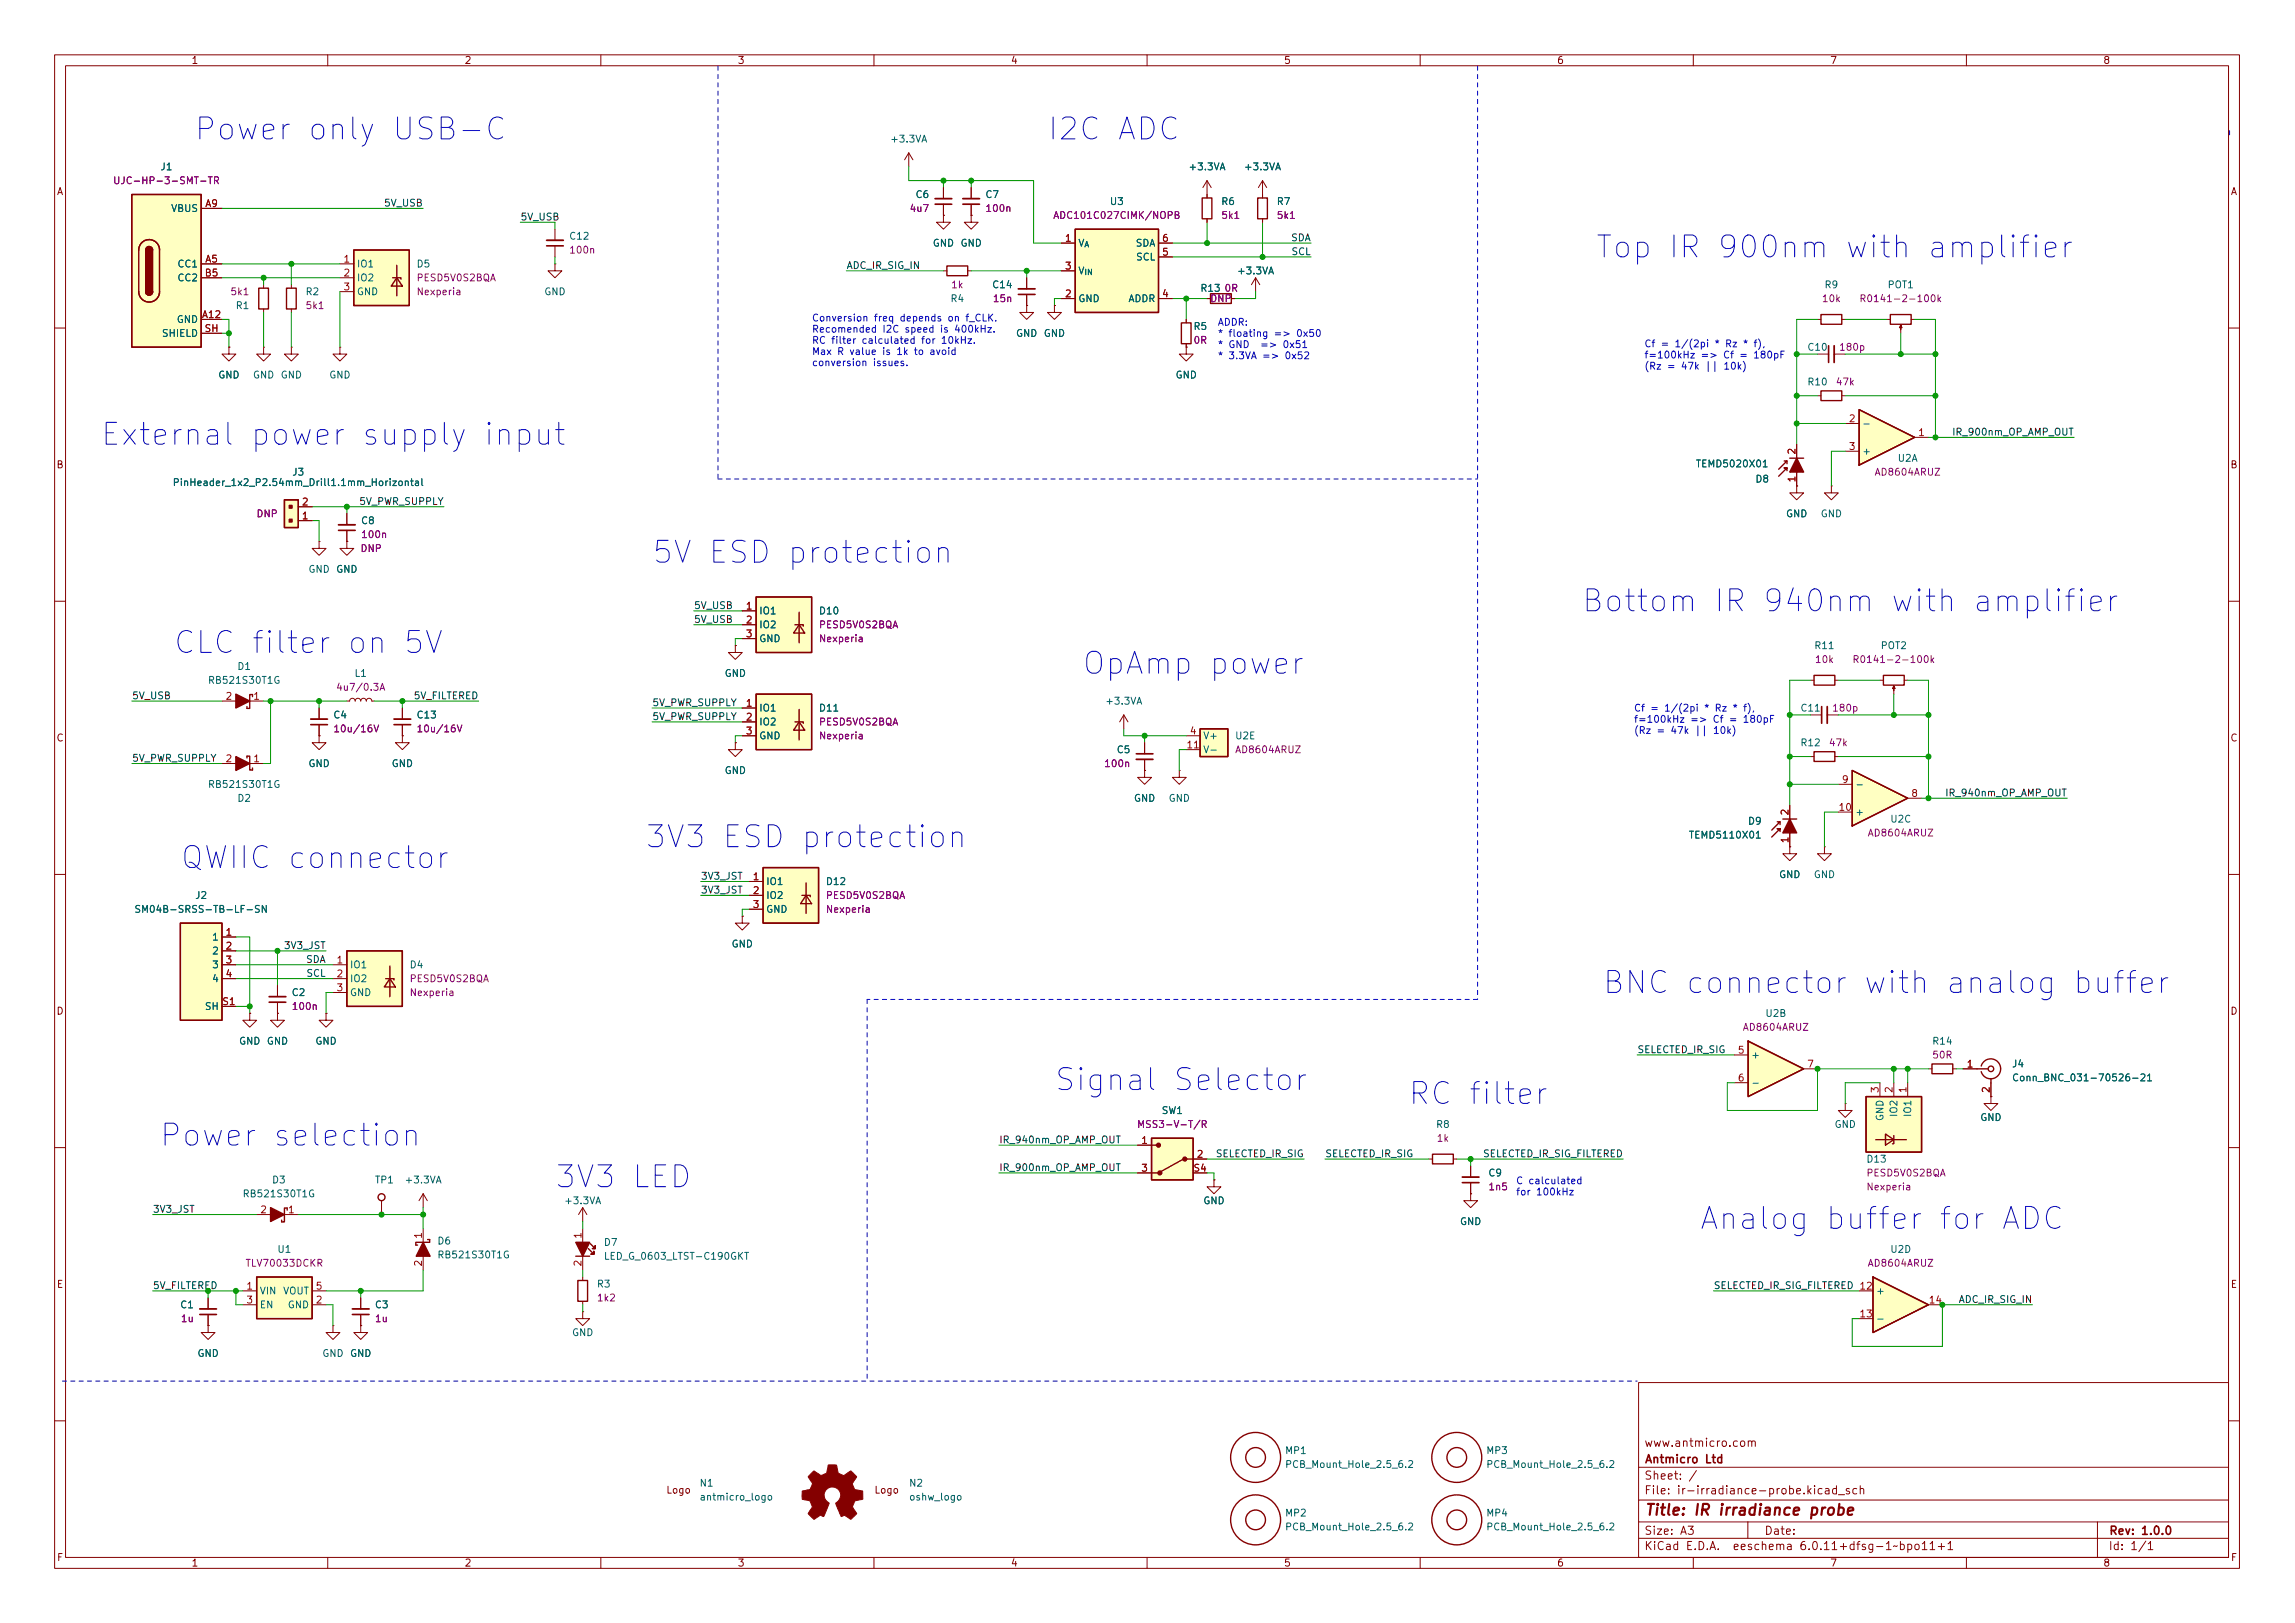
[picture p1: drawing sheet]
<svg xmlns="http://www.w3.org/2000/svg" width="420mm" height="297mm" viewBox="0 0 420 297" stroke-linecap="round" stroke-linejoin="round" font-family="sans-serif">
<defs><g id="words">
<g font-size="5.6" fill="#0000c2">
<text x="35.6" y="25.6">Power</text>
<text x="56.5" y="25.6">only</text>
<text x="72.1" y="25.6">USB-C</text>
<text x="191.8" y="25.6">I2C</text>
<text x="204.7" y="25.6">ADC</text>
<text x="292.1" y="47.2">Top IR 900nm</text>
<text x="338.3" y="47.2">with</text>
<text x="353.5" y="47.2">amplifier</text>
<text x="18.4" y="81.5">External</text>
<text x="46" y="81.5">power</text>
<text x="66.5" y="81.5">supply</text>
<text x="89" y="81.5">input</text>
<text x="119.4" y="103.1">5V ESD protection</text>
<text x="289.6" y="112">Bottom</text>
<text x="313.9" y="112">IR 940nm</text>
<text x="346.6" y="112">with</text>
<text x="361.8" y="112">amplifier</text>
<text x="31.7" y="119.6">CLC filter</text>
<text x="63.9" y="119.6">on</text>
<text x="74.3" y="119.6">5V</text>
<text x="198.1" y="123.4">OpAmp</text>
<text x="221.5" y="123.4">power</text>
<text x="118.1" y="155.1">3V3</text>
<text x="132.4" y="155.1">ESD protection</text>
<text x="33" y="159">QWIIC connector</text>
<text x="293.4" y="181.8">BNC connector</text>
<text x="341.5" y="181.8">with</text>
<text x="356.7" y="181.8">analog</text>
<text x="380.1" y="181.8">buffer</text>
<text x="193" y="199.6">Signal</text>
<text x="214.9" y="199.6">Selector</text>
<text x="257.8" y="202.1">RC filter</text>
<text x="29.2" y="209.8">Power</text>
<text x="50.1" y="209.8">selection</text>
<text x="101.6" y="217.4">3V3</text>
<text x="115.8" y="217.4">LED</text>
<text x="311.1" y="225">Analog</text>
<text x="334.4" y="225">buffer</text>
<text x="355.3" y="225">for</text>
<text x="366.8" y="225">ADC</text>
</g>
<g font-size="2.8" fill="#840000">
<text x="301" y="277.9">Title:</text>
<text x="310.2" y="277.9">IR irradiance</text>
<text x="332.1" y="277.9">probe</text>
</g>
<g font-size="2.1" fill="#840000">
<text x="301" y="268.2">Antmicro</text>
<text x="301" y="265.2">www.antmicro.com</text>
<text x="312.2" y="268.2">Ltd</text>
<text x="301" y="273.9">File:</text>
<text x="301" y="271.2">Sheet:</text>
<text x="307.4" y="273.9">ir-irradiance-probe.kicad_sch</text>
<text x="301" y="281.3">Size:</text>
<text x="307.6" y="281.3">A3</text>
<text x="323" y="281.3">Date:</text>
<text x="386" y="281.3">Rev:</text>
<text x="392.1" y="281.3">1.0.0</text>
<text x="301" y="284.1">KiCad</text>
<text x="308.7" y="284.1">E.D.A.</text>
<text x="317.6" y="284.1">eeschema</text>
<text x="330" y="284.1">6.0.11+dfsg-1~bpo11+1</text>
<text x="386" y="284.1">Id:</text>
<text x="390.1" y="284.1">1/1</text>
</g>
<g font-size="1.8" fill="#840000">
<text x="35" y="12.1">1</text>
<text x="85" y="12.1">2</text>
<text x="135" y="12.1">3</text>
<text x="185" y="12.1">4</text>
<text x="235" y="12.1">5</text>
<text x="285" y="12.1">6</text>
<text x="335" y="12.1">7</text>
<text x="385" y="12.1">8</text>
<text x="10.4" y="36.1">A</text>
<text x="408.4" y="36.1">A</text>
<text x="10.3" y="86.1">B</text>
<text x="408.3" y="86.1">B</text>
<text x="10.3" y="136.1">C</text>
<text x="408.3" y="136.1">C</text>
<text x="10.3" y="186.1">D</text>
<text x="408.3" y="186.1">D</text>
<text x="10.3" y="236.1">E</text>
<text x="408.3" y="236.1">E</text>
<text x="121.9" y="273.7">Logo</text>
<text x="160" y="273.7">Logo</text>
<text x="10.4" y="286.1">F</text>
<text x="35" y="287.1">1</text>
<text x="85" y="287.1">2</text>
<text x="135" y="287.1">3</text>
<text x="185" y="287.1">4</text>
<text x="235" y="287.1">5</text>
<text x="285" y="287.1">6</text>
<text x="335" y="287.1">7</text>
<text x="385" y="287.1">8</text>
<text x="408.4" y="286.1">F</text>
</g>
<g font-size="1.8" fill="#006464">
<text x="162.9" y="26.5">+3.3VA</text>
<text x="29.3" y="31.5">J1</text>
<text x="217.5" y="31.5">+3.3VA</text>
<text x="227.7" y="31.5">+3.3VA</text>
<text x="31.3" y="39.2">VBUS</text>
<text x="167.5" y="36.6">C6</text>
<text x="180.3" y="36.6">C7</text>
<text x="203.1" y="37.9">U3</text>
<text x="223.5" y="37.9">R6</text>
<text x="233.7" y="37.9">R7</text>
<text x="104.1" y="44.2">C12</text>
<text x="170.7" y="45.5">GND GND</text>
<text x="197.4" y="45.5">V_{A}</text>
<text x="207.9" y="45.5">SDA</text>
<text x="32.4" y="49.3">CC1</text>
<text x="32.4" y="51.9">CC2</text>
<text x="65.3" y="49.3">IO1</text>
<text x="65.3" y="51.9">IO2</text>
<text x="76.2" y="49.3">D5</text>
<text x="181.6" y="53.1">C14</text>
<text x="197.4" y="50.6">V_{IN}</text>
<text x="207.9" y="48">SCL</text>
<text x="219.7" y="53.8">R13</text>
<text x="226.4" y="50.6">+3.3VA</text>
<text x="334" y="53.1">R9</text>
<text x="345.5" y="53.1">POT1</text>
<text x="32.3" y="59.5">GND</text>
<text x="43.1" y="56.9">R1</text>
<text x="55.9" y="54.4">R2</text>
<text x="65.3" y="54.4">GND</text>
<text x="99.6" y="54.4">GND</text>
<text x="173.9" y="55.7">R4</text>
<text x="197.4" y="55.7">GND</text>
<text x="206.5" y="55.7">ADDR</text>
<text x="29.6" y="62">SHIELD</text>
<text x="185.9" y="62">GND GND</text>
<text x="218.4" y="60.7">R5</text>
<text x="330.8" y="64.6">C10</text>
<text x="39.9" y="69.6">GND</text>
<text x="46.2" y="69.6">GND GND</text>
<text x="60.2" y="69.6">GND</text>
<text x="215.2" y="69.6">GND</text>
<text x="330.8" y="70.9">R10</text>
<text x="340.9" y="83.6">+</text>
<text x="31.6" y="89.3">PinHeader_1x2_P2.54mm_Drill1.1mm_Horizontal</text>
<text x="53.4" y="87.4">J3</text>
<text x="310.4" y="85.9">TEMD5020X01</text>
<text x="321.3" y="88.7">D8</text>
<text x="347.4" y="84.9">U2A</text>
<text x="326.9" y="95">GND</text>
<text x="333.3" y="95">GND</text>
<text x="66" y="96.3">C8</text>
<text x="61.5" y="105.2">GND</text>
<text x="138.9" y="112.8">IO1</text>
<text x="149.9" y="112.8">D10</text>
<text x="138.9" y="115.4">IO2</text>
<text x="138.9" y="117.9">GND</text>
<text x="332.1" y="119.2">R11</text>
<text x="344.2" y="119.2">POT2</text>
<text x="38" y="125.5">RB521S30T1G</text>
<text x="43.4" y="123">D1</text>
<text x="64.8" y="124.2">L1</text>
<text x="132.6" y="124.2">GND</text>
<text x="61" y="131.9">C4</text>
<text x="76.2" y="131.9">C13</text>
<text x="138.9" y="130.6">IO1</text>
<text x="149.9" y="130.6">D11</text>
<text x="202.3" y="129.3">+3.3VA</text>
<text x="329.5" y="130.6">C11</text>
<text x="138.9" y="133.1">IO2</text>
<text x="138.9" y="135.7">GND</text>
<text x="220.2" y="135.7">V+</text>
<text x="226.1" y="135.7">U2E</text>
<text x="329.5" y="136.9">R12</text>
<text x="56.4" y="140.8">GND</text>
<text x="71.6" y="140.8">GND</text>
<text x="132.6" y="142">GND</text>
<text x="204.4" y="138.2">C5</text>
<text x="38" y="144.6">RB521S30T1G</text>
<text x="43.4" y="147.1">D2</text>
<text x="207.5" y="147.1">GND</text>
<text x="213.9" y="147.1">GND</text>
<text x="339.6" y="149.6">+</text>
<text x="309.1" y="153.8">TEMD5110X01</text>
<text x="319.9" y="151.3">D9</text>
<text x="346" y="150.9">U2C</text>
<text x="325.6" y="161.1">GND</text>
<text x="332" y="161.1">GND</text>
<text x="24.5" y="167.4">SM04B-SRSS-TB-LF-SN</text>
<text x="35.7" y="164.9">J2</text>
<text x="140.2" y="162.3">IO1</text>
<text x="140.2" y="164.9">IO2</text>
<text x="140.2" y="167.4">GND</text>
<text x="151.1" y="162.3">D12</text>
<text x="38.8" y="172.5">1</text>
<text x="133.9" y="173.8">GND</text>
<text x="38.8" y="175">2</text>
<text x="38.8" y="177.6">3</text>
<text x="64" y="177.6">IO1</text>
<text x="74.9" y="177.6">D4</text>
<text x="37.4" y="185.2">SH</text>
<text x="38.8" y="180.1">4</text>
<text x="53.3" y="182.7">C2</text>
<text x="64" y="180.1">IO2</text>
<text x="64" y="182.7">GND</text>
<text x="43.7" y="191.6">GND GND</text>
<text x="57.7" y="191.6">GND</text>
<text x="323.1" y="186.5">U2B</text>
<text x="353.7" y="191.6">R14</text>
<text x="320.5" y="194.1">+</text>
<text x="368.3" y="195.7">J4</text>
<text x="368.3" y="198.3">Conn_BNC_031-70526-21</text>
<text x="212.6" y="204.3">SW1</text>
<text x="262.8" y="206.8">R8</text>
<text x="335.8" y="206.8">GND</text>
<text x="345.2" y="205.2" transform="rotate(-90 345.2 205.2)">GND</text>
<text x="347.7" y="204.5" transform="rotate(-90 347.7 204.5)">IO2</text>
<text x="350.3" y="204.5" transform="rotate(-90 350.3 204.5)">IO1</text>
<text x="362.5" y="205.5">GND</text>
<text x="272.4" y="215.7">C9</text>
<text x="341.6" y="213.1">D13</text>
<text x="44.4" y="219.5">RB521S30T1G</text>
<text x="49.7" y="217">D3</text>
<text x="68.6" y="217">TP1</text>
<text x="74" y="217">+3.3VA</text>
<text x="103.2" y="220.8">+3.3VA</text>
<text x="220.2" y="220.8">GND</text>
<text x="267.2" y="224.6">GND</text>
<text x="50.7" y="229.7">U1</text>
<text x="80" y="228.1">D6</text>
<text x="80" y="230.7">RB521S30T1G</text>
<text x="110.5" y="228.4">D7</text>
<text x="110.5" y="230.9">LED_G_0603_LTST-C190GKT</text>
<text x="346" y="229.7">U2D</text>
<text x="32.9" y="239.8">C1</text>
<text x="47.5" y="237.3">VIN</text>
<text x="47.5" y="239.8">EN</text>
<text x="51.8" y="237.3">VOUT</text>
<text x="52.6" y="239.8">GND</text>
<text x="68.6" y="239.8">C3</text>
<text x="109.2" y="236">R3</text>
<text x="343.4" y="237.3">+</text>
<text x="104.7" y="244.9">GND</text>
<text x="36.1" y="248.7">GND</text>
<text x="64" y="248.7">GND</text>
<text x="235.2" y="266.5">MP1</text>
<text x="235.2" y="269">PCB_Mount_Hole_2.5_6.2</text>
<text x="272" y="266.5">MP3</text>
<text x="272" y="269">PCB_Mount_Hole_2.5_6.2</text>
<text x="128" y="272.5">N1</text>
<text x="128" y="275">antmicro_logo</text>
<text x="166.4" y="272.5">N2</text>
<text x="166.4" y="275">oshw_logo</text>
<text x="235.2" y="277.9">MP2</text>
<text x="235.2" y="280.5">PCB_Mount_Hole_2.5_6.2</text>
<text x="272" y="277.9">MP4</text>
<text x="272" y="280.5">PCB_Mount_Hole_2.5_6.2</text>
</g>
<g font-size="1.8" fill="#840084">
<text x="20.6" y="34.1">UJC-HP-3-SMT-TR</text>
<text x="166.5" y="39.2">4u7</text>
<text x="180.3" y="39.2">100n</text>
<text x="192.8" y="40.4">ADC101C027CIMK/NOPB</text>
<text x="223.5" y="40.4">5k1</text>
<text x="233.7" y="40.4">5k1</text>
<text x="104.1" y="46.8">100n</text>
<text x="76.2" y="51.9">PESD5V0S2BQA</text>
<text x="174.1" y="53.1">1k</text>
<text x="224.1" y="53.8">0R</text>
<text x="42.1" y="54.4">5k1</text>
<text x="55.9" y="56.9">5k1</text>
<text x="76.2" y="54.4">Nexperia</text>
<text x="181.7" y="55.7">15n</text>
<text x="221.5" y="55.7">DNP</text>
<text x="333.5" y="55.7">10k</text>
<text x="340.3" y="55.7">R0141-2-100k</text>
<text x="218.4" y="63.3">0R</text>
<text x="336.6" y="64.6">180p</text>
<text x="336" y="70.9">47k</text>
<text x="343.1" y="87.4">AD8604ARUZ</text>
<text x="46.9" y="95">DNP</text>
<text x="65.9" y="101.4">DNP</text>
<text x="66" y="98.8">100n</text>
<text x="149.9" y="115.4">PESD5V0S2BQA</text>
<text x="149.9" y="117.9">Nexperia</text>
<text x="332.2" y="121.7">10k</text>
<text x="339.1" y="121.7">R0141-2-100k</text>
<text x="61.5" y="126.8">4u7/0.3A</text>
<text x="335.4" y="130.6">180p</text>
<text x="61" y="134.4">10u/16V</text>
<text x="76.2" y="134.4">10u/16V</text>
<text x="149.9" y="133.1">PESD5V0S2BQA</text>
<text x="149.9" y="135.7">Nexperia</text>
<text x="334.7" y="136.9">47k</text>
<text x="202.1" y="140.8">100n</text>
<text x="226.1" y="138.2">AD8604ARUZ</text>
<text x="341.9" y="153.5">AD8604ARUZ</text>
<text x="151.1" y="164.9">PESD5V0S2BQA</text>
<text x="151.1" y="167.4">Nexperia</text>
<text x="53.3" y="185.2">100n</text>
<text x="74.9" y="180.1">PESD5V0S2BQA</text>
<text x="74.9" y="182.7">Nexperia</text>
<text x="319" y="189">AD8604ARUZ</text>
<text x="353.7" y="194.1">50R</text>
<text x="208.1" y="206.8">MSS3-V-T/R</text>
<text x="263" y="209.3">1k</text>
<text x="341.6" y="215.7">PESD5V0S2BQA</text>
<text x="272.4" y="218.2">1n5</text>
<text x="341.6" y="218.2">Nexperia</text>
<text x="44.9" y="232.2">TLV70033DCKR</text>
<text x="341.9" y="232.2">AD8604ARUZ</text>
<text x="109.2" y="238.5">1k2</text>
<text x="33.1" y="242.4">1u</text>
<text x="68.6" y="242.4">1u</text>
</g>
<g font-size="1.8" fill="#a90000">
<text x="37.5" y="37.9">A9</text>
<text x="194.9" y="44.2">1</text>
<text x="212.7" y="46.8">5</text>
<text x="212.7" y="44.2">6</text>
<text x="37.4" y="50.6">B5</text>
<text x="37.5" y="48">A5</text>
<text x="62.8" y="48">1</text>
<text x="62.8" y="50.6">2</text>
<text x="62.8" y="53.1">3</text>
<text x="194.9" y="49.3">3</text>
<text x="36.9" y="58.2">A12</text>
<text x="194.9" y="54.4">2</text>
<text x="212.7" y="54.4">4</text>
<text x="37.4" y="60.7">SH</text>
<text x="338.4" y="77.3">2</text>
<text x="328.7" y="83.3" transform="rotate(-90 328.7 83.3)">2</text>
<text x="338.4" y="82.3">3</text>
<text x="351.1" y="79.8">1</text>
<text x="328.7" y="88.3" transform="rotate(-90 328.7 88.3)">1</text>
<text x="55.2" y="95">1</text>
<text x="55.2" y="92.5">2</text>
<text x="136.5" y="111.5">1</text>
<text x="136.5" y="114.1">2</text>
<text x="136.5" y="116.6">3</text>
<text x="41.2" y="128.1">2</text>
<text x="46.3" y="128.1">1</text>
<text x="136.5" y="129.3">1</text>
<text x="136.5" y="131.9">2</text>
<text x="136.5" y="134.4">3</text>
<text x="217.2" y="136.9">11</text>
<text x="217.8" y="134.4">4</text>
<text x="41.2" y="139.5">2</text>
<text x="46.3" y="139.5">1</text>
<text x="337.1" y="143.3">9</text>
<text x="327.4" y="149.3" transform="rotate(-90 327.4 149.3)">2</text>
<text x="336.5" y="148.4">10</text>
<text x="349.8" y="145.8">8</text>
<text x="327.4" y="154.4" transform="rotate(-90 327.4 154.4)">1</text>
<text x="137.7" y="161.1">1</text>
<text x="137.7" y="163.6">2</text>
<text x="137.7" y="166.2">3</text>
<text x="41.2" y="171.2">1</text>
<text x="41.2" y="173.8">2</text>
<text x="41.2" y="176.3">3</text>
<text x="41.2" y="178.9">4</text>
<text x="61.5" y="176.3">1</text>
<text x="61.5" y="178.9">2</text>
<text x="40.6" y="183.9">S1</text>
<text x="61.5" y="181.4">3</text>
<text x="318.1" y="192.8">5</text>
<text x="318.1" y="197.9">6</text>
<text x="330.8" y="195.4">7</text>
<text x="360" y="195.4">1</text>
<text x="343.9" y="200.1" transform="rotate(-90 343.9 200.1)">3</text>
<text x="346.5" y="200.1" transform="rotate(-90 346.5 200.1)">2</text>
<text x="349" y="200.1" transform="rotate(-90 349 200.1)">1</text>
<text x="364.2" y="200.1" transform="rotate(-90 364.2 200.1)">2</text>
<text x="208.9" y="209.3">1</text>
<text x="208.9" y="214.4">3</text>
<text x="218.4" y="214.4">S4</text>
<text x="219" y="211.9">2</text>
<text x="47.6" y="222">2</text>
<text x="52.7" y="222">1</text>
<text x="77.2" y="226.8" transform="rotate(-90 77.2 226.8)">1</text>
<text x="106.4" y="226.8" transform="rotate(-90 106.4 226.8)">1</text>
<text x="77.2" y="231.9" transform="rotate(-90 77.2 231.9)">2</text>
<text x="106.4" y="231.9" transform="rotate(-90 106.4 231.9)">2</text>
<text x="45" y="236">1</text>
<text x="45" y="238.5">3</text>
<text x="57.7" y="238.5">2</text>
<text x="57.7" y="236">5</text>
<text x="353" y="238.5">14</text>
<text x="340.3" y="241.1">13</text>
</g>
<g font-size="1.8" fill="#0f0f0f">
<text x="70.2" y="37.8">5V_USB</text>
<text x="95.2" y="40.3">5V_USB</text>
<text x="236.3" y="44.1">SDA</text>
<text x="236.4" y="46.7">SCL</text>
<text x="154.9" y="49.2">ADC_IR_SIG_IN</text>
<text x="357.3" y="79.7">IR_900nm_OP_AMP_OUT</text>
<text x="65.7" y="92.4">5V_PWR_SUPPLY</text>
<text x="127" y="114">5V_USB</text>
<text x="127" y="111.4">5V_USB</text>
<text x="24.1" y="128">5V_USB</text>
<text x="75.7" y="128">5V_FILTERED</text>
<text x="119.4" y="129.2">5V_PWR_SUPPLY</text>
<text x="119.4" y="131.8">5V_PWR_SUPPLY</text>
<text x="24.1" y="139.4">5V_PWR_SUPPLY</text>
<text x="356.1" y="145.7">IR_940nm_OP_AMP_OUT</text>
<text x="128.3" y="161">3V3_JST</text>
<text x="128.3" y="163.5">3V3_JST</text>
<text x="51.9" y="173.7">3V3_JST</text>
<text x="56" y="176.2">SDA</text>
<text x="56" y="178.8">SCL</text>
<text x="299.7" y="192.7">SELECTED_IR_SIG</text>
<text x="182.9" y="209.2">IR_940nm_OP_AMP_OUT</text>
<text x="182.9" y="214.3">IR_900nm_OP_AMP_OUT</text>
<text x="222.5" y="211.8">SELECTED_IR_SIG</text>
<text x="242.6" y="211.8">SELECTED_IR_SIG</text>
<text x="271.4" y="211.8">SELECTED_IR_SIG_FILTERED</text>
<text x="27.9" y="221.9">3V3_JST</text>
<text x="313.7" y="235.9">SELECTED_IR_SIG_FILTERED 12</text>
<text x="358.5" y="238.4">ADC_IR_SIG_IN</text>
</g>
<g font-size="1.8" fill="#0000c2">
<text x="148.6" y="58.8">Conversion</text>
<text x="160.1" y="58.8">freq</text>
<text x="164.9" y="58.8">depends</text>
<text x="173.8" y="58.8">on</text>
<text x="177.3" y="58.8">f_CLK.</text>
<text x="222.9" y="59.6">ADDR:</text>
<text x="148.6" y="60.9">Recomended</text>
<text x="148.6" y="62.9">RC filter</text>
<text x="148.6" y="65">Max</text>
<text x="153.3" y="65">R value</text>
<text x="158" y="62.9">calculated</text>
<text x="161.6" y="60.9">I2C</text>
<text x="161.9" y="65">is</text>
<text x="164.6" y="65">1k</text>
<text x="165.8" y="60.9">speed</text>
<text x="168" y="65">to</text>
<text x="169" y="62.9">for</text>
<text x="171" y="65">avoid</text>
<text x="172.5" y="60.9">is</text>
<text x="172.8" y="62.9">10kHz.</text>
<text x="175.2" y="60.9">400kHz.</text>
<text x="222.9" y="61.6">*</text>
<text x="222.9" y="63.7">*</text>
<text x="222.9" y="65.7">*</text>
<text x="225" y="61.6">floating</text>
<text x="225" y="63.7">GND</text>
<text x="225" y="65.7">3.3VA</text>
<text x="231.1" y="63.7">=&gt;</text>
<text x="231.3" y="65.7">=&gt;</text>
<text x="233.4" y="61.6">=&gt;</text>
<text x="235.3" y="63.7">0x51</text>
<text x="235.6" y="65.7">0x52</text>
<text x="237.7" y="61.6">0x50</text>
<text x="301" y="63.5">Cf</text>
<text x="301" y="65.6">f=100kHz</text>
<text x="304.1" y="63.5">=</text>
<text x="306.8" y="63.5">1/(2pi</text>
<text x="311.4" y="65.6">=&gt;</text>
<text x="314.3" y="63.5">*</text>
<text x="315.7" y="65.6">Cf</text>
<text x="316.4" y="63.5">Rz</text>
<text x="318.8" y="65.6">=</text>
<text x="319.8" y="63.5">*</text>
<text x="321.5" y="65.6">180pF</text>
<text x="321.9" y="63.5">f),</text>
<text x="148.6" y="67">conversion</text>
<text x="159.9" y="67">issues.</text>
<text x="301" y="67.6">(Rz</text>
<text x="305.3" y="67.6">=</text>
<text x="307.9" y="67.6">47k</text>
<text x="316.1" y="67.6">10k)</text>
<text x="299.1" y="130.2">Cf</text>
<text x="302.2" y="130.2">=</text>
<text x="304.9" y="130.2">1/(2pi</text>
<text x="312.4" y="130.2">*</text>
<text x="314.4" y="130.2">Rz</text>
<text x="317.9" y="130.2">*</text>
<text x="320" y="130.2">f),</text>
<text x="299.1" y="132.3">f=100kHz</text>
<text x="299.1" y="134.3">(Rz</text>
<text x="303.3" y="134.3">=</text>
<text x="306" y="134.3">47k</text>
<text x="309.5" y="132.3">=&gt;</text>
<text x="313.8" y="132.3">Cf</text>
<text x="314.1" y="134.3">10k)</text>
<text x="316.9" y="132.3">=</text>
<text x="319.6" y="132.3">180pF</text>
<text x="277.5" y="216.7">C calculated</text>
<text x="277.5" y="218.8">for</text>
<text x="281.3" y="218.8">100kHz</text>
</g>
<text font-size="1.8" fill="#009600" x="27.9" y="235.9">5V_FILTERED</text>
</g></defs>
<g fill="none" stroke="#840000" stroke-width=".18">
<path d="M10 10h400v277h-400zM12 12h396v273h-396zM60 10v2M110 10v2M160 10v2M210 10v2M260 10v2M310 10v2M360 10v2M36.8 38.1h3.8M166.4 28l-.8 1.2M166.4 28v2.5"/>
<path d="M166.4 28l.7 1.2M172.7 39.4v1.3h1.3l-1.3 1.2-1.3-1.2h1.3M172.7 39.4h.1M172.7 34.3v2.1M172.7 37.4v2M177.8 39.4v1.3h1.3l-1.3 1.2-1.3-1.2h1.3M177.8 39.4h.1M177.8 34.3v2.1M177.8 37.4v2M221 33.1l-.8 1.2M221 33.1v3.1M221 33.1l.7 1.2"/>
<path d="M231.1 33.1v3.1M231.1 33.1l-.7 1.2M231.1 33.1l.8 1.2M36.8 58.5h3.8M36.8 48.3h3.8M36.8 50.8h3.8M48.3 52.1v.6M48.3 56.6v.6M53.3 52.1v.6M53.3 56.6v.6M62.2 48.3h2.6M62.2 50.8h2.6"/>
<path d="M62.2 53.4h2.6M101.6 48.3v1.3h1.3l-1.3 1.2-1.3-1.2h1.3M101.6 48.3h.1M101.6 41.9v2.1M101.6 45v2M172.7 49.6h.7M177.2 49.6h.6M188 55.9v1.3h1.2l-1.2 1.3-1.3-1.3h1.3M188 55.9h.1M188 50.8v2.1M188 53.9v2M193 55.9v1.3h1.3l-1.3 1.3-1.2-1.3h1.2"/>
<path d="M193 55.9h.1M194.3 54.6h2.5M194.3 44.5h2.5M194.3 49.6h2.5M212.1 54.6h2.5M212.1 44.5h2.5M212.1 47h2.5M217.2 58.5v.6M221 54.6h.6M221 40v.7M225.4 54.6h.7M229.9 50.8l-.8 1.3"/>
<path d="M229.9 50.8v2.6M229.9 50.8l.7 1.3M231.1 40v.7M332.7 58.5h.7M337.2 58.5h.6M345.4 58.5h.7M349.9 58.5h.6M10 60h2M36.8 61h3.8M41.9 63.5v1.3h1.3l-1.3 1.3-1.3-1.3h1.3M41.9 63.5h.1M48.3 63.5v1.3h1.2l-1.2 1.3-1.3-1.3h1.3"/>
<path d="M48.3 63.5h.1M53.3 63.5v1.3h1.3l-1.3 1.3-1.2-1.3h1.2M53.3 63.5h.1M62.2 63.5v1.3h1.3l-1.3 1.3-1.2-1.3h1.2M62.2 63.5h.1M217.2 63.5v1.3h1.2l-1.2 1.3-1.3-1.3h1.3M217.2 63.5h.1M217.2 62.9v.6M332.7 72.4h.7M332.7 64.8h2.1M335.8 64.8h2M337.2 72.4h.6"/>
<path d="M337.8 77.5h2.6M348 60.4v.6M408 60h2M54.6 95.3h2.5M54.6 92.7h2.5M58.4 99.1v1.3h1.3l-1.3 1.2-1.3-1.2h1.3M58.4 99.1h.1M63.5 99.1v1.3h1.3l-1.3 1.2-1.3-1.2h1.3M63.5 99.1h.1M63.5 94v2M63.5 97.1v2M328.9 88.9v1.3h1.3l-1.3 1.3-1.2-1.3h1.2"/>
<path d="M328.9 88.9h.1M328.9 81.3v2.6M328.9 86.4v2.5M335.3 88.9v1.3h1.2l-1.2 1.3-1.3-1.3h1.3M335.3 88.9h.1M337.8 82.6h2.6M350.5 80h2.6M10 110h2M134.6 118.1v1.3h1.3l-1.3 1.3-1.3-1.3h1.3M134.6 118.1h.1M135.9 111.8h2.5M135.9 114.3h2.5"/>
<path d="M135.9 116.9h2.5M408 110h2M40.6 128.3h2.6M40.6 139.7h2.6M45.7 128.3h2.6M45.7 139.7h2.6M58.4 134.7v1.2h1.3l-1.3 1.3-1.3-1.3h1.3M58.4 134.7h.1M58.4 129.6v2M58.4 132.6v2.1M63.5 128.3h.5l.2-.4 .3-.1 .4 .1 .1 .4 .1-.3 .3-.2 .5 .1 .1 .4 .3-.4 .4-.1 .2 .2 .2 .3 .1-.4 .4-.1 .3 .1 .2 .4h.5M73.7 134.7v1.2h1.2l-1.2 1.3-1.3-1.3h1.3"/>
<path d="M73.7 134.7h.1M73.7 129.6v2M73.7 132.6v2.1M134.6 135.9v1.3h1.3l-1.3 1.3-1.3-1.3h1.3M134.6 135.9h.1M135.9 134.7h2.5M135.9 129.6h2.5M135.9 132.1h2.5M205.7 130.8l-.7 1.3M205.7 130.8v2.6M205.7 130.8l.8 1.3M209.5 135.9v2.1"/>
<path d="M209.5 139v2M217.2 137.2h2.5M217.2 134.7h2.5M331.5 124.5h.6M331.5 130.8h2M331.5 138.5h.6M334.5 130.8h2M335.9 124.5h.6M335.9 138.5h.6M344.2 124.5h.6M346.7 126.4v.6M348.6 124.5h.6"/>
<path d="M209.5 141v1.3h1.3l-1.3 1.2-1.2-1.2h1.2M209.5 141h.1M215.9 141v1.3h1.3l-1.3 1.2-1.3-1.2h1.3M215.9 141h.1M327.7 155v1.2h1.2l-1.2 1.3-1.3-1.3h1.3M327.7 155h.1M327.7 147.4v2.5M327.7 152.4v2.6M334 155v1.2h1.3l-1.3 1.3-1.3-1.3h1.3M334 155h.1M336.5 148.6h2.6M336.5 143.5h2.6"/>
<path d="M349.2 146.1h2.6M10 160h2M40.6 171.5h2.6M40.6 174h2.6M40.6 176.6h2.6M40.6 179.1h2.6M61 176.6h2.5M61 179.1h2.5M135.9 167.7v1.2h1.3l-1.3 1.3-1.3-1.3h1.3M135.9 167.7h.1M137.2 161.3h2.5M137.2 163.9h2.5"/>
<path d="M137.2 166.4h2.5M408 160h2M40.6 184.2h2.6M45.7 185.5v1.2h1.3l-1.3 1.3-1.3-1.3h1.3M45.7 185.5h.1M50.8 185.5v1.2h1.3l-1.3 1.3-1.3-1.3h1.3M50.8 185.5h.1M50.8 180.4v2M50.8 183.4v2.1M59.7 185.5v1.2h1.3l-1.3 1.3-1.3-1.3h1.3M59.7 185.5h.1M61 181.6h2.5"/>
<path d="M317.5 193.1h2.5M317.5 198.2h2.5M330.2 195.6h2.5M344.2 198.2v2.5M346.7 198.2v2.5M349.2 198.2v2.5M353.1 195.6h.6M357.5 195.6h.6M359.4 195.6h2.5M364.5 198.2v2.5M10 210h2M69.8 219.7v2.6"/>
<path d="M77.5 218.5v2.5M77.5 218.5l-.8 1.2M77.5 218.5l.7 1.2M208.3 209.6h2.5M208.3 214.7h2.5M218.4 212.1h2.6M222.2 215.9v1.3h1.3l-1.3 1.3-1.2-1.3h1.2M222.2 215.9h.1M261.6 212.1h.7M266.1 212.1h.6M269.2 218.5v1.2h1.3l-1.3 1.3-1.2-1.3h1.2M269.2 218.5h.1"/>
<path d="M269.2 213.4v2M269.2 216.4v2.1M337.8 202v1.2h1.3l-1.3 1.3-1.3-1.3h1.3M337.8 202h.1M364.5 200.7v1.3h1.3l-1.3 1.2-1.3-1.2h1.3M364.5 200.7h.1M408 210h2M38.1 237.5v2.1M44.4 236.3h2.6M44.4 238.8h2.6M47 222.3h2.5M52.1 222.3h2.5"/>
<path d="M57.1 236.3h2.6M57.1 238.8h2.6M66 237.5v2.1M77.5 224.8v2.6M77.5 229.9v2.5M106.7 221v2.6M106.7 224.8v2.6M106.7 229.9v2.5M106.7 233.7v.7M106.7 238.2v.6M106.7 221l-.8 1.3M106.7 221l.7 1.3"/>
<path d="M340.4 236.3h2.5M353.1 238.8h2.5M38.1 242.6v1.3h1.3l-1.3 1.2-1.3-1.2h1.3M38.1 242.6h.1M38.1 240.6v2M61 242.6v1.3h1.2l-1.2 1.2-1.3-1.2h1.3M61 242.6h.1M66 242.6v1.3h1.3l-1.3 1.2-1.2-1.2h1.2M66 242.6h.1M66 240.6v2M106.7 240.1v1.2h1.2l-1.2 1.3-1.3-1.3h1.3M106.7 240.1h.1"/>
<path d="M300 253h108v32h-108zM340.4 241.3h2.5M10 260h2M300 278.5h108M300 274.5h108M300 268.5h108M305.5 273.3v.1M305.5 272.5v.1M307.6 270.6v.1M307.6 269.8v.1M310.6 269.1l-1.3 2M318.8 263.8l.3-.1 .3 .3v.4l-.3 .3-.3-.1-.2-.2v-.4z"/>
<path d="M320 278.5v3M320.1 263.9l.2-.2 .3 .1 .1 .9M320.1 263.7v1M320.7 263.9l.2-.2 .4 .1 .1 .9M336.2 272.5l-.4-.1-.3 .3v.4l.1 .2h.6M336.2 271.9v1.5M336.6 273.6h1.1M338.6 272.5l-.4-.1-.2 .2 .1 .2 .5 .2v.3h-.6M339.9 272.5l-.4-.1-.3 .3v.4l.2 .2h.5M340.6 272.6l.2-.2 .3 .1 .1 .9M340.6 271.9v1.5M384 278.5v6.5"/>
<path d="M408 260h2M60 285v2M110 285v2M160 285v2M210 285v2M260 285v2M300 281.5h108M310 285v2M327.3 282.7h.6v.9M327.9 283h-.5a.29 .29 0 0 0-.2 .3 .29 .29 0 0 0 .2 .3l.5-.1M351.9 283.6h.9M353.4 282.5l.4-.4v1.5"/>
<path d="M353.4 283.6h.8M354.9 283h1.1M355.4 282.5v1.1M356.6 282.5l.5-.4v1.5M356.6 283.6h.9M360 285v2M393.3 282.5l.4-.4v1.5M393.3 283.6h.8"/>
</g>
<g fill="none" stroke="#840000" stroke-width=".3">
<path d="M171.2 37.4h3M176.3 37.4h3M100.1 45h3M186.4 53.9h3.1M334.8 63.3v3M62 97.1h3M56.9 132.6h3M72.1 132.6h3.1M208 138h3.1M333.5 129.3v3.1M49.3 183.4h3M267.7 216.4h3.1"/>
<path d="M36.6 240.6h3M64.5 240.6h3.1M396.8 279.4l.1-.1a.8 .8 0 0 1 .5 .8 .8 .8 0 0 1-.5 .7 1 1 0 0 1-.1-1.4z"/>
</g>
<g fill="#ffffc2" stroke="#ffffc2" stroke-width=".18">
<path d="M47 233.7h10.1v7.6h-10.1z"/>
<path d="M33 168.9h7.6v17.8h-7.6z"/>
<path d="M52.1 91.5h2.5v5.1h-2.5z"/>
<path d="M340.4 75l10.1 5-10.1 5.1z"/>
<path d="M339.1 141l10.1 5.1-10.1 5.1z"/>
<path d="M219.7 133.4h5.1v5.1h-5.1z"/>
<path d="M63.5 174h10.2v10.2h-10.2z"/>
<path d="M29.2 45.8v7.6z"/>
<path d="M25.4 45.8v7.6z"/>
<path d="M24.1 35.6h12.7v27.9h-12.7z"/>
<path d="M25.4 53.4h3.8a1.91 1.91 0 0 1-1.9 1.9 1.91 1.91 0 0 1-1.9-1.9z"/>
<path d="M26.7 53.4h1.2a.64 .64 0 0 1-.6 .6 .64 .64 0 0 1-.6-.6z"/>
<path d="M26.9 45.3a.64 .64 0 0 1 .6-.1 .64 .64 0 0 1 .4 .6h-1.2z"/>
<path d="M26 44.4a1.91 1.91 0 0 1 2-.4 1.91 1.91 0 0 1 1.2 1.8h-3.8l.2-.8z"/>
<path d="M64.8 45.8h10.1v10.1h-10.1z"/>
<path d="M196.8 41.9h15.3v15.3h-15.3z"/>
<path d="M138.4 109.3h10.2v10.1h-10.2z"/>
<path d="M138.4 127h10.2v10.2h-10.2z"/>
<path d="M139.7 158.8h10.2v10.1h-10.2z"/>
<path d="M210.8 208.3h7.6v7.6h-7.6z"/>
<path d="M342.9 233.7l10.2 5.1-10.2 5.1z"/>
<path d="M320 190.5l10.2 5.1-10.2 5.1z"/>
<path d="M341.6 200.7h10.2v10.2h-10.2z"/>
</g>
<g fill="none" stroke="#840000" stroke-width=".25">
<path d="M24.1 35.6h12.7v27.9h-12.7zM220.1 36.2h1.8v3.8h-1.8zM230.3 36.2h1.7v3.8h-1.7zM26 44.4a1.91 1.91 0 0 1 2-.4 1.91 1.91 0 0 1 1.2 1.8v7.6a1.91 1.91 0 0 1-1.9 1.9 1.91 1.91 0 0 1-1.9-1.9v-7.8l.2-.6zM26.7 53.4a.64 .64 0 0 0 .6 .6 .64 .64 0 0 0 .6-.6M26.7 45.8a.64 .64 0 0 1 .6-.7 .64 .64 0 0 1 .6 .7M47.4 52.7h1.7v3.9h-1.7zM52.5 52.7h1.7v3.9h-1.7zM64.8 45.8h10.1v10.1h-10.1zM71.9 50.8h1.5v.3M72.6 50.8l1.1 1.6h-2.1zM72.6 48.6v5.5"/>
<path d="M173.4 48.7h3.8v1.8h-3.8zM196.8 41.9h15.3v15.3h-15.3zM216.3 59.1h1.8v3.8h-1.8zM221.6 53.8h3.8v1.7h-3.8zM333.4 57.6h3.8v1.7h-3.8zM346.1 57.6h3.8v1.7h-3.8zM333.4 71.5h3.8v1.8h-3.8zM340.4 75l10.1 5-10.1 5.1zM52.1 91.5h2.5v5.1h-2.5zM326.6 84.4h.6l-1.6 1.5M327.2 86.1v-.5h-.6h.6l-1.6 1.6M327.2 84.4v.5"/>
<path d="M327.7 83.9h2.5M328.9 83.9v2.5M138.4 109.3h10.2v10.1h-10.2zM145.5 114.3h1.6v.3M146.3 114.3l1 1.6h-2zM146.3 112.1v5.5M45.2 138.7v-.3h.5v2.5h.5v-.4M46.2 127.1h-.5v2.6h-.5v-.4M138.4 127h10.2v10.2h-10.2zM145.5 132.1h1.6v.3M146.3 132.1l1 1.5h-2zM146.3 129.8v5.6"/>
<path d="M219.7 133.4h5.1v5.1h-5.1zM332.1 123.6h3.8v1.8h-3.8zM332.1 137.6h3.8v1.8h-3.8zM344.8 123.6h3.8v1.8h-3.8zM139.7 158.8h10.2v10.1h-10.2zM325.4 150.4h.5l-1.5 1.5M325.9 152.2v-.5h-.5h.5l-1.5 1.5M325.9 150.4v.5M326.4 149.9h2.5M339.1 141l10.1 5.1-10.1 5.1zM33 168.9h7.6v17.8h-7.6zM63.5 174h10.2v10.2h-10.2z"/>
<path d="M70.6 179.1h1.5v.3M71.4 179.1l1 1.5h-2zM71.4 176.8v5.6M146.8 163.9h1.5v.2M147.6 163.9l1 1.5h-2zM147.6 161.6v5.6M320 190.5l10.2 5.1-10.2 5.1zM353.7 194.7h3.8v1.8h-3.8zM361.9 195.6h2.1M362.7 195.1a1.81 1.81 0 0 1 2.8-1 1.81 1.81 0 0 1 0 3 1.81 1.81 0 0 1-2.8-1M364.5 197.4v.8M210.8 208.3h7.6v7.6h-7.6z"/>
<path d="M210.8 209.6h1.3M216.7 212.1l-4.6 2.6h-1.3M217.2 212.1h1.2M262.3 211.2h3.8v1.8h-3.8zM341.6 200.7h10.2v10.2h-10.2zM343.4 208.6h5.6M345.2 207.6l1.5 1-1.5 1zM346.7 207.8v1.5h-.2M47 233.7h10.1v7.6h-10.1zM52.6 221.1h-.5v2.5h-.5v-.3M78.3 226.9h.4v.5h-2.6v.5h.4M105.4 229.9h2.5"/>
<path d="M105.8 234.4h1.8v3.8h-1.8zM107.7 228.5l1 1v-.5v.5h-.5h.5M108.1 227.6l.9 .9v-.5v.5h-.5h.5M342.9 233.7l10.2 5.1-10.2 5.1z"/>
<circle cx="364.5" cy="195.6" r=".51"/>
<circle cx="69.8" cy="219.1" r=".63"/>
<circle cx="229.9" cy="266.7" r="4.6"/>
<circle cx="229.9" cy="278.2" r="4.6"/>
<circle cx="229.9" cy="278.2" r="1.8"/>
<circle cx="229.9" cy="266.7" r="1.8"/>
<circle cx="266.7" cy="266.7" r="4.6"/>
<circle cx="266.7" cy="278.2" r="4.6"/>
<circle cx="266.7" cy="278.2" r="1.8"/>
<circle cx="266.7" cy="266.7" r="1.8"/>
</g>
<g fill="none" stroke="#840084" stroke-width=".18">
<path d="M36.7 33.1h1M38.1 32.4h.8M38.5 32.4v1.2M39.3 33h.6l.1-.2-.1-.3-.6-.1v1.2M39.6 33l.4 .6M184.3 38l.2-.1h.3l.1 .8M213.9 39.4l.6-.1 .1-.2-.1-.3-.6-.1v1.3M215.1 39.3h.6l.1-.2-.1-.3-.6-.1v1.3h.5l.2-.1 .1-.3-.3-.3M226.1 40h.7M236.2 40h.8M44.7 54h.7M58.4 56.5h.8"/>
<path d="M83.7 53.2h.4l.1 .8M84.2 53.4l-.4 .1-.2 .1 .2 .4 .4-.1M89.8 51.4l.4-1.3 .5 1.3M108.1 45.6l.2-.1h.3l.1 .8M352.5 54.1l.1-.1a.68 .68 0 0 1 .5 .6 .68 .68 0 0 1-.5 .6l-.3-.5zM353.7 54.1l.1-.1a.68 .68 0 0 1 .5 .6 .68 .68 0 0 1-.5 .6l-.3-.5zM354.8 54v1.2M354.9 54.7l.4 .5M355.3 54.4l-.5 .5M340.6 63.3h.4l.2 .2-.1 .6h-.5M70 97.7l.2-.2 .3 .1 .1 .8M354.3 85.7h.8l-.8 1.3h.8"/>
<path d="M157.3 116.7h.5l.1 .8M157.9 116.9l-.5 .1-.1 .1 .1 .4 .5-.1M163.5 114.9l.4-1.3 .4 1.3M353.5 120v1.3M68.4 125.1h.8l-.4 .5 .4 .1v.5l-.2 .1-.6-.1M68.5 132.7l.4 1.3 .4-1.3M69.6 126.3l.4-1.2 .4 1.2M69.7 126h.6M83.7 132.7l.4 1.3 .5-1.3M157.3 134.4h.5l.1 .8M157.9 134.7h-.5l-.1 .2 .1 .3h.5M163.5 132.7l.4-1.3 .4 1.3"/>
<path d="M206.1 139.6l.2-.1h.3v.8M237.2 136.5h.8l-.8 1.3h.8M339.4 129.4l.3-.1 .3 .2-.2 .6h-.4M351.2 120.1l.2-.1a.68 .68 0 0 1 .4 .6 .68 .68 0 0 1-.4 .7l-.3-.5zM352.4 120.1l.2-.1a.68 .68 0 0 1 .4 .6 .68 .68 0 0 1-.4 .7l-.3-.5zM353.7 120.8l.3 .5M354 120.4l-.5 .5M353 151.7h.8l-.8 1.3h.8M88.6 179.7l.4-1.3 .4 1.3M158.6 166.2h.5v.8M159.1 166.4l-.4 .1-.2 .2 .2 .3 .4-.1M164.8 164.4l.4-1.2 .4 1.2"/>
<path d="M57.3 184l.2-.1 .3 .1 .1 .8M82.4 181.4h.5v.8M82.9 181.7h-.4l-.2 .2 .2 .3h.4M330.1 187.3h.9l-.9 1.3h.9M219.7 205l-1.1 1.7M220.1 205.7h.6l.1-.2v-.3l-.7-.1v1.3M220.4 205.7l.4 .7M349.1 217h.5v.8M349.6 217.2l-.4 .1-.2 .2 .2 .3 .4-.1M355.3 215.2l.4-1.2 .4 1.2M58.2 231.1h.6l.1-.2v-.3l-.7-.1v1.3M58.5 231.1l.4 .7"/>
<path d="M353 230.5h.8l-.8 1.3h.8"/>
</g>
<g fill="none" stroke="#840000" stroke-width=".33">
<path d="M171.2 36.4h3M176.3 36.4h3M100.1 44h3M186.4 52.9h3.1M335.8 63.3v3M62 96h3M56.9 131.6h3M72.1 131.6h3.1M208 139h3.1M334.5 129.3v3.1M49.3 182.4h3M267.7 215.4h3.1"/>
<path d="M36.6 239.6h3M64.5 239.6h3.1"/>
</g>
<g fill="#840000" stroke="#840000" stroke-width=".25">
<path d="M77.5 227.4l1.2 2.5h-2.5z"/>
<path d="M43.2 127l2.5 1.3-2.5 1.3z"/>
<path d="M53 92.5h.5v.5h-.5z"/>
<path d="M53 95h.5v.5h-.5z"/>
<path d="M328.9 83.9l1.3 2.5h-2.5z"/>
<path d="M327.7 149.9v2.5z"/>
<path d="M327.7 149.9l1.2 2.5h-2.5z"/>
<path d="M49.5 221l2.6 1.3-2.6 1.3z"/>
<path d="M26.7 53.4h1.2a.64 .64 0 0 1-.6 .6 .64 .64 0 0 1-.6-.6z"/>
<path d="M26.7 45.8h1.2v7.6h-1.2z"/>
<path d="M26.9 45.3a.64 .64 0 0 1 .6-.1 .64 .64 0 0 1 .4 .6h-1.2z"/>
<path d="M43.2 138.5l2.5 1.2-2.5 1.3z"/>
<path d="M105.4 227.4h2.5l-1.2 2.5z"/>
<circle cx="216.9" cy="212.1" r=".36"/>
<circle cx="212.3" cy="214.7" r=".36"/>
<circle cx="212.1" cy="209.6" r=".36"/>
</g>
<g fill="none" stroke="#006464" stroke-width=".18">
<path d="M168.8 26l.4-1.3 .4 1.3M168.9 25.6h.6M223.4 31.1l.4-1.3 .4 1.3M223.5 30.7h.6M233.6 31.1l.4-1.3 .4 1.3M233.7 30.7h.6M232.3 50.1l.4-1.2 .4 1.2M232.4 49.8h.6M341.2 77.6h1M71.4 87.6v.1M71.4 88v.9M71.9 88h.7l-.7 .9h.7"/>
<path d="M73.1 88.2l.1-.2 .4 .2 .1 .4-.2 .2-.3 .1-.1-.1zM74.2 88.2l.2-.2 .3 .1v.8M74.2 88v.9M75.2 88h.5M75.4 87.6v1.1l.3 .2M76.1 88.1h.5v.8M76.6 88.3l-.4 .1-.2 .2 .2 .3 .4-.1M77.2 87.6v1.1l.2 .2M322.8 84.5l.4-.3v1.3M322.8 85.5h.7M57.5 103.5a.59 .59 0 0 0-.8 .6 .59 .59 0 0 0 .8 .6v-.5h-.2M58.8 103.5v1.3l-.7-1.3v1.3"/>
<path d="M59.4 103.5a.64 .64 0 0 1 .7 .6 .64 .64 0 0 1-.7 .7zM334.9 118.7h.7M51 123.9a.59 .59 0 0 0-.7 .5 .59 .59 0 0 0 .7 .6l.1-.5h-.3M152.7 130.2h.7M208.2 128.9l.4-1.3 .4 1.3M208.3 128.5h.6M220.4 136.5l.4 1.3 .5-1.3M221.7 137.3h1M332.3 130.2h.8M51 142.9a.59 .59 0 0 0-.7 .6 .59 .59 0 0 0 .7 .6l.1-.5h-.3M321.5 152.5l.4-.4v1.3M321.5 153.4h.8"/>
<path d="M340 143.6h.9M45.2 166.5h1M47.5 165.8l-.5-.1-.2 .1v.4l.6 .2 .1 .3-.3 .3-.5-.1M48.7 165.7v1.3l-.7-1.3v1.3M320.9 198.2h1M389.8 196.5l-.4 .1a.86 .86 0 0 0 0 1.2l.4-.1 .1-.4-.2-.3h-.3l-.2 .3M390.4 197.3h1M392 196.7l.4-.2 .3 .4-.8 .9h.8M393.2 196.9l.3-.4v1.3M393.2 197.8h.7M57.4 217.8a.59 .59 0 0 0-.8 .6 .59 .59 0 0 0 .8 .6v-.5h-.2M79.9 216.5l.4-1.3 .4 1.3"/>
<path d="M80 216.1h.6M109.2 220h.6M93 229a.59 .59 0 0 0-.7 .6 .59 .59 0 0 0 .7 .6l.1-.5h-.3M109.1 220.3l.4-1.2 .4 1.2M135.4 229.8l.6 .7M136 229.2l-.8 .7M136.3 229.2h.8M136.7 229.2v1.3M60 247.1a.59 .59 0 0 0-.7 .5 .59 .59 0 0 0 .7 .6l.1-.5h-.3M61.3 247v1.3l-.7-1.3v1.3M61.9 247a.64 .64 0 0 1 .8 .6 .64 .64 0 0 1-.8 .7zM343.8 241.4h1"/>
<path d="M140.1 273.7v1l-.3 .3-.3-.1M140.1 273.8l-.4-.1-.2 .2 .1 .6h.5M140.7 273.8l.3-.1 .3 .2v.4l-.3 .2h-.3l-.1-.2zM175.4 273.8l.3-.1 .2 .2v.4l-.2 .2h-.3l-.1-.2zM256.7 267.3l-.4 .1a.86 .86 0 0 0 0 1.2l.4-.1 .1-.5-.2-.2h-.3l-.2 .2M256.7 278.7l-.4 .1a.86 .86 0 0 0 0 1.2l.4-.1 .1-.4-.2-.3h-.3l-.2 .3M257.4 268.5v.1M257.4 279.9v.1M257.9 267.4l.5-.1 .2 .4-.8 .9h.8M257.9 278.9l.5-.2 .2 .4-.8 .9h.8M293.5 267.3l-.3 .1a.86 .86 0 0 0 0 1.2l.4-.1v-.5l-.2-.2h-.2l-.3 .2M293.5 278.7l-.3 .1a.86 .86 0 0 0 0 1.2l.4-.1v-.4l-.2-.3h-.2l-.3 .3"/>
<path d="M294.2 268.5v.1M294.2 279.9v.1M294.7 267.4l.5-.1 .3 .4-.8 .9h.8M294.7 278.9l.5-.2 .3 .4-.8 .9h.8"/>
</g>
<g fill="#840000" stroke="#840000" stroke-width=".18">
<path d="M346.7 125.5l.3 .5h-.5l.2-.5v.9z"/>
<path d="M148.5 269.7l.5-.5 .9 .6a.62 .62 0 0 0 1 0l.4-.2 .3-1.5h1.5l.1 .5a1.13 1.13 0 0 0 .8 1.3l.5 .2 1.3-.9 1 1-.4 .7a.75 .75 0 0 0-.1 1.2l.2 .5 1.4 .3 .1 1.5-1.5 .3v.1a1.18 1.18 0 0 0-.2 1.4l.5 .8-.1 .2-.9 .9-.9-.6a.54 .54 0 0 0-.8 .1l-1.1-2.4a2.33 2.33 0 0 0 .9-1.9 1.54 1.54 0 0 0-2.5-.7 1.54 1.54 0 0 0 .4 2.5l-1.1 2.5a.69 .69 0 0 0-1.1 .1l-.6 .4-1-1.1 .7-1.2-.2-.5a.71 .71 0 0 0-.9-.8l-.7-.1v-1.5l.4-.1a1.11 1.11 0 0 0 1.2-.7 .72 .72 0 0 0-.2-1.2l-.3-.6z"/>
<path d="M348 59.5l.2 .5h-.5l.3-.5v.9z"/>
</g>
<path d="M218.7 136.9h.7" fill="none" stroke="#a90000" stroke-width=".18"/>
<path d="M378.8 78.4h.7M379.2 78.4v1.2M377.5 144.4h.8M377.9 144.4v1.3M204.4 213h.7M204.4 207.9h.7M204.7 207.9v1.3M204.7 213v1.3" fill="none" stroke="#0f0f0f" stroke-width=".18"/>
<g fill="none" stroke="#0000c2" stroke-width=".18">
<path d="M92 21.8a1.39 1.39 0 0 0-2.3 .6 2.56 2.56 0 0 0 .6 2.8 1.4 1.4 0 0 0 1.7-.2M158.2 58l.1-.1 .3 .1 .1 .8M158.2 57.9v.9M160.3 59.5v1.3M332.2 44.9l.2-.4 .3-.2h.6l.4 .2 .2 .4v2.1M378.1 44.3v2.7M379.2 44.3a1.02 1.02 0 0 0-1.1 .8M41.7 77.3v3.4l.2 .4 .4 .2M85 78.6l-1.4 3.6-.5 .4M101.7 78.6h1.6M102.3 77.3v3.4l.2 .4 .4 .2h.4M156.3 62v.8"/>
<path d="M156.6 62l-.3 .2M158 66.2l.2-.1 .3 .1v.7M158 66.1v.8M160.3 60h-.4l-.2 .2 .1 .5h.5M166 66.8v.1M167.4 62.1l-.4-.1-.3 .2 .2 .6h.5M167.4 61.6v1.2M171 64.3l-.4 .1-.2 .2 .2 .3 .4-.1M231.9 60.7v1.1l-.2 .2-.3-.1M231.9 60.8l-.4-.1-.2 .3 .1 .5h.5M232.9 64.8l1 .4-1 .3M235.1 60.7l.9 .4-.9 .4"/>
<path d="M309.5 64.7h.7l-.7 .8h.7M311.5 62.7l.3-.1 .3 .3-.1 .5h-.5M312.6 62.2v.1M312.6 62.6v.9M312.7 66.2v1.8M313.2 64.7l1 .3-1 .4M313.9 66.2v1.8M321.1 62.6h.5M59.1 116.7v2.7M60.2 116.7a1.02 1.02 0 0 0-1.1 .8M171.8 100.6a.99 .99 0 0 1 1.8 .2v2.1M171.8 100.2v2.7"/>
<path d="M308.1 109.7l.2-.4 .4-.2h.6l.3 .2 .2 .4v2.1M340.5 109.7l.2-.4 .4-.2h.5l.4 .2 .2 .4v2.1M386.4 109.1v2.7M387.5 109.1a1.02 1.02 0 0 0-1.1 .8M307.6 131.4h.7l-.7 .8h.7M309.6 129.4l.3-.1 .3 .3-.2 .5h-.4M310.7 128.9v.1M310.7 129.3v.9M310.8 132.9v1.8M311.3 131.4l1 .3-1 .4M312 132.9v1.8M319.2 129.3h.5"/>
<path d="M80.7 156.1v2.7M81.9 156.1a1.02 1.02 0 0 0-1.2 .8M174.4 152.7a.99 .99 0 0 1 1.7 .2v2.1M174.4 152.3v2.7M336.7 179v2.6M337.8 179a1.02 1.02 0 0 0-1.1 .7M375.5 179v3.2a1.09 1.09 0 0 1-1.7 .6M375.5 179.1l-.3-.1h-.8l-.6 .3-.2 .4v1.2l.4 .5 .4 .2h.8l.3-.2M396.9 179a1.02 1.02 0 0 0-1.2 .7M210.6 195.4v3.4l.2 .4 .4 .2M237.9 196.7v2.7M239 196.7a1.02 1.02 0 0 0-1.1 .8"/>
<path d="M281.9 199.3v2.6M283 199.3a1.02 1.02 0 0 0-1.1 .7M74.4 207.3a.99 .99 0 0 1 1.7 .2v2.1M74.4 206.9v2.7M287.4 217.9h.6l-.6 .8h.6M289.4 215.9l-.3-.1-.3 .3 .1 .5h.5M289.4 215.4v1.3M330.3 222.1v3.3a1.09 1.09 0 0 1-1.7 .5M330.3 222.3l-.4-.2h-.8l-.4 .2-.3 .6v1.1l.3 .6 .4 .2h.8l.4-.2M351.6 222.1a1.02 1.02 0 0 0-1.1 .8"/>
</g>
<path d="M131.4 12.1v75.6M270.5 12.1v170.8M408.2 23.9v.8M131.4 87.7h139.1M158.7 182.9v69.9M270.5 182.9h-111.8M11.4 252.8h288.3" fill="none" stroke="#0000c2" stroke-width=".18" stroke-dasharray=".8 .8"/>
<g fill="none" stroke="#009600" stroke-width=".18">
<path d="M40.6 38.1h36.9M166.4 30.5v2.6h22.8v11.4h5.1M172.7 33.1v1.2M177.8 33.1v1.2M40.6 48.3h21.6M40.6 50.8h21.6M40.6 58.5h1.3v5M48.3 50.8v1.3M48.3 57.2v6.3M53.3 48.3v3.8M53.3 57.2v6.3M62.2 53.4v10.1"/>
<path d="M95.2 40.7h6.4v1.2M101.6 47v1.3M154.9 49.6h17.8M177.8 49.6h16.5M188 49.6v1.2M194.3 54.6h-1.3v1.3M214.6 47h25.4M214.6 44.5h25.4M214.6 54.6h6.4M217.2 54.6v3.9M221 40.7v3.8M229.9 53.4v1.2h-3.8"/>
<path d="M231.1 40.7v6.3M332.7 58.5h-3.8v22.8M337.8 58.5h7.6M350.5 58.5h3.8v21.5M40.6 61h1.3M328.9 64.8h3.8M328.9 72.4h3.8M328.9 77.5h8.9M337.8 64.8h16.5M337.8 72.4h16.5M348 61v3.8M57.1 92.7h24.2"/>
<path d="M57.1 95.3h1.3v3.8M63.5 92.7v1.3M337.8 82.6h-2.5v6.3M353.1 80h26.6M127 111.8h8.9M127 114.3h8.9M135.9 116.9h-1.3v1.2M24.1 139.7h16.5M24.1 128.3h16.5M48.3 128.3h15.2M49.5 128.3v11.4h-1.2M58.4 128.3v1.3"/>
<path d="M68.6 128.3h19M73.7 128.3v1.3M119.4 132.1h16.5M119.4 129.6h16.5M135.9 134.7h-1.3v1.2M205.7 133.4v1.3h11.5M209.5 134.7v1.2M217.2 137.2h-1.3v3.8M327.7 130.8h3.8M327.7 138.5h3.8M331.5 124.5h-3.8v22.9M336.5 124.5h7.7"/>
<path d="M336.5 130.8h16.6M336.5 138.5h16.6M346.7 127v3.8M349.2 124.5h3.9v21.6M327.7 143.5h8.8M336.5 148.6h-2.5v6.4M351.8 146.1h26.7M43.2 171.5h2.5v14M43.2 176.6h17.8M43.2 174h16.5M43.2 179.1h17.8M50.8 174v6.4"/>
<path d="M128.3 161.3h8.9M128.3 163.9h8.9M137.2 166.4h-1.3v1.3M43.2 184.2h2.5M61 181.6h-1.3v3.9M299.7 193.1h17.8M344.2 198.2h-6.4v3.8M346.7 195.6v2.6M349.2 195.6v2.6M353.1 195.6h-20.4v7.6h-16.5v-5h1.3M358.1 195.6h1.3M182.9 209.6h25.4"/>
<path d="M182.9 214.7h25.4M221 212.1h17.8M221 214.7h1.2v1.2M242.6 212.1h19M266.7 212.1h30.5M269.2 212.1v1.3M27.9 236.3h16.5M27.9 222.3h19.1M38.1 236.3v1.2M43.2 236.3v2.5h1.2M54.6 222.3h22.9M59.7 238.8h1.3v3.8"/>
<path d="M66 236.3v1.2M77.5 221v3.8M77.5 232.4v3.9h-17.8M106.7 223.6v1.2M106.7 232.4v1.3M106.7 238.8v1.3M313.7 236.3h26.7M372.1 238.8h-16.5v7.6h-16.5v-5.1h1.3"/>
</g>
<g fill="#009600" stroke="#009600" stroke-width=".18">
<circle cx="332.7" cy="195.6" r=".46"/>
<circle cx="269.2" cy="212.1" r=".46"/>
<circle cx="354.3" cy="80" r=".46"/>
<circle cx="354.3" cy="72.4" r=".46"/>
<circle cx="348" cy="64.8" r=".46"/>
<circle cx="354.3" cy="64.8" r=".46"/>
<circle cx="328.9" cy="64.8" r=".46"/>
<circle cx="328.9" cy="77.5" r=".46"/>
<circle cx="328.9" cy="72.4" r=".46"/>
<circle cx="353.1" cy="146.1" r=".46"/>
<circle cx="349.2" cy="195.6" r=".46"/>
<circle cx="346.7" cy="195.6" r=".46"/>
<circle cx="355.6" cy="238.8" r=".46"/>
<circle cx="353.1" cy="130.8" r=".46"/>
<circle cx="353.1" cy="138.5" r=".46"/>
<circle cx="346.7" cy="130.8" r=".46"/>
<circle cx="327.7" cy="143.5" r=".46"/>
<circle cx="327.7" cy="138.5" r=".46"/>
<circle cx="327.7" cy="130.8" r=".46"/>
<circle cx="217.2" cy="54.6" r=".46"/>
<circle cx="221" cy="44.5" r=".46"/>
<circle cx="231.1" cy="47" r=".46"/>
<circle cx="209.5" cy="134.7" r=".46"/>
<circle cx="69.8" cy="222.3" r=".46"/>
<circle cx="50.8" cy="174" r=".46"/>
<circle cx="43.2" cy="236.3" r=".46"/>
<circle cx="45.7" cy="184.2" r=".46"/>
<circle cx="49.5" cy="128.3" r=".46"/>
<circle cx="41.9" cy="61" r=".46"/>
<circle cx="63.5" cy="92.7" r=".46"/>
<circle cx="73.7" cy="128.3" r=".46"/>
<circle cx="58.4" cy="128.3" r=".46"/>
<circle cx="77.5" cy="222.3" r=".46"/>
<circle cx="66" cy="236.3" r=".46"/>
<circle cx="53.3" cy="48.3" r=".46"/>
<circle cx="48.3" cy="50.8" r=".46"/>
<circle cx="177.8" cy="33.1" r=".46"/>
<circle cx="172.7" cy="33.1" r=".46"/>
<circle cx="188" cy="49.6" r=".46"/>
</g>
<use href="#words"/>
</svg>
